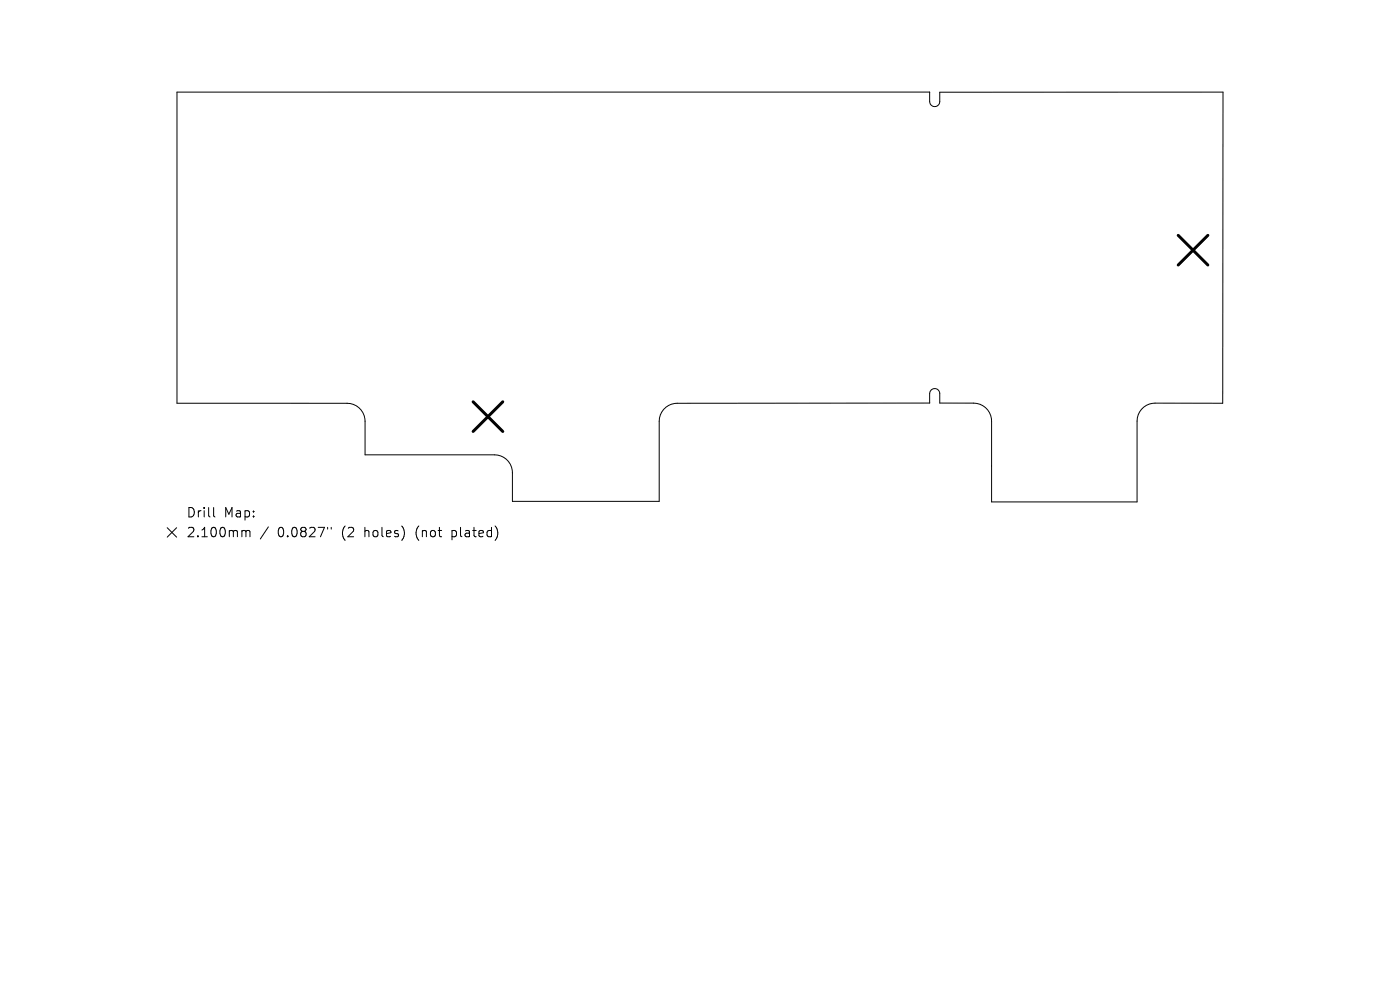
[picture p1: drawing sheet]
<svg xmlns="http://www.w3.org/2000/svg" width="297mm" height="210mm" viewBox="0 0 297 210" stroke-linecap="round" stroke-linejoin="round" font-family="sans-serif">
<defs><g id="words">
<g font-size="2.8">
<text x="39.5" y="110">Drill</text>
<text x="47.5" y="110">Map:</text>
<text x="39.5" y="114.2">2.100mm</text>
<text x="58.9" y="114.2">0.0827&quot;</text>
<text x="72.6" y="114.2">(2</text>
<text x="77.6" y="114.2">holes)</text>
<text x="88.7" y="114.2">(not</text>
<text x="96.5" y="114.2">plated)</text>
</g>
</g></defs>
<path d="M37.5 19.5h159.7v2a1.07 1.07 0 0 0 1.1 1.1 1.07 1.07 0 0 0 1.1-1v-2l60.1-.1-.1 66h-14.4a3.8 3.8 0 0 0-3.8 3.8v17.2h-30.8v-17.2a3.8 3.8 0 0 0-3.8-3.8h-7.2v-2a1.07 1.07 0 0 0-1.1-1.1 1.07 1.07 0 0 0-1.1 1.1v2h-53.5a3.8 3.8 0 0 0-3.9 3.9v17h-31.1v-6.1a3.8 3.8 0 0 0-3.8-3.8h-27.5v-7.1a3.8 3.8 0 0 0-3.8-3.9h-36.1zM35.5 111.9l2 2M37.5 111.9l-2 2M45.3 107.7v1.7l.3 .3M51.6 112.5h.3l.3 .3M52.2 112.8l.3-.3 .4 .1 .1 1.3M52.2 112.8v1.1M56.9 111.8l-1.7 2.5M69.5 111.9v.3M70.3 111.9v.3" fill="none" stroke="#000" stroke-width=".21"/>
<path d="M249.9 49.9l6.3 6.3M256.2 49.9l-6.3 6.3M100.4 85.2l6.3 6.3M106.7 85.2l-6.3 6.3" fill="none" stroke="#000" stroke-width=".63"/>
<use href="#words"/>
</svg>
